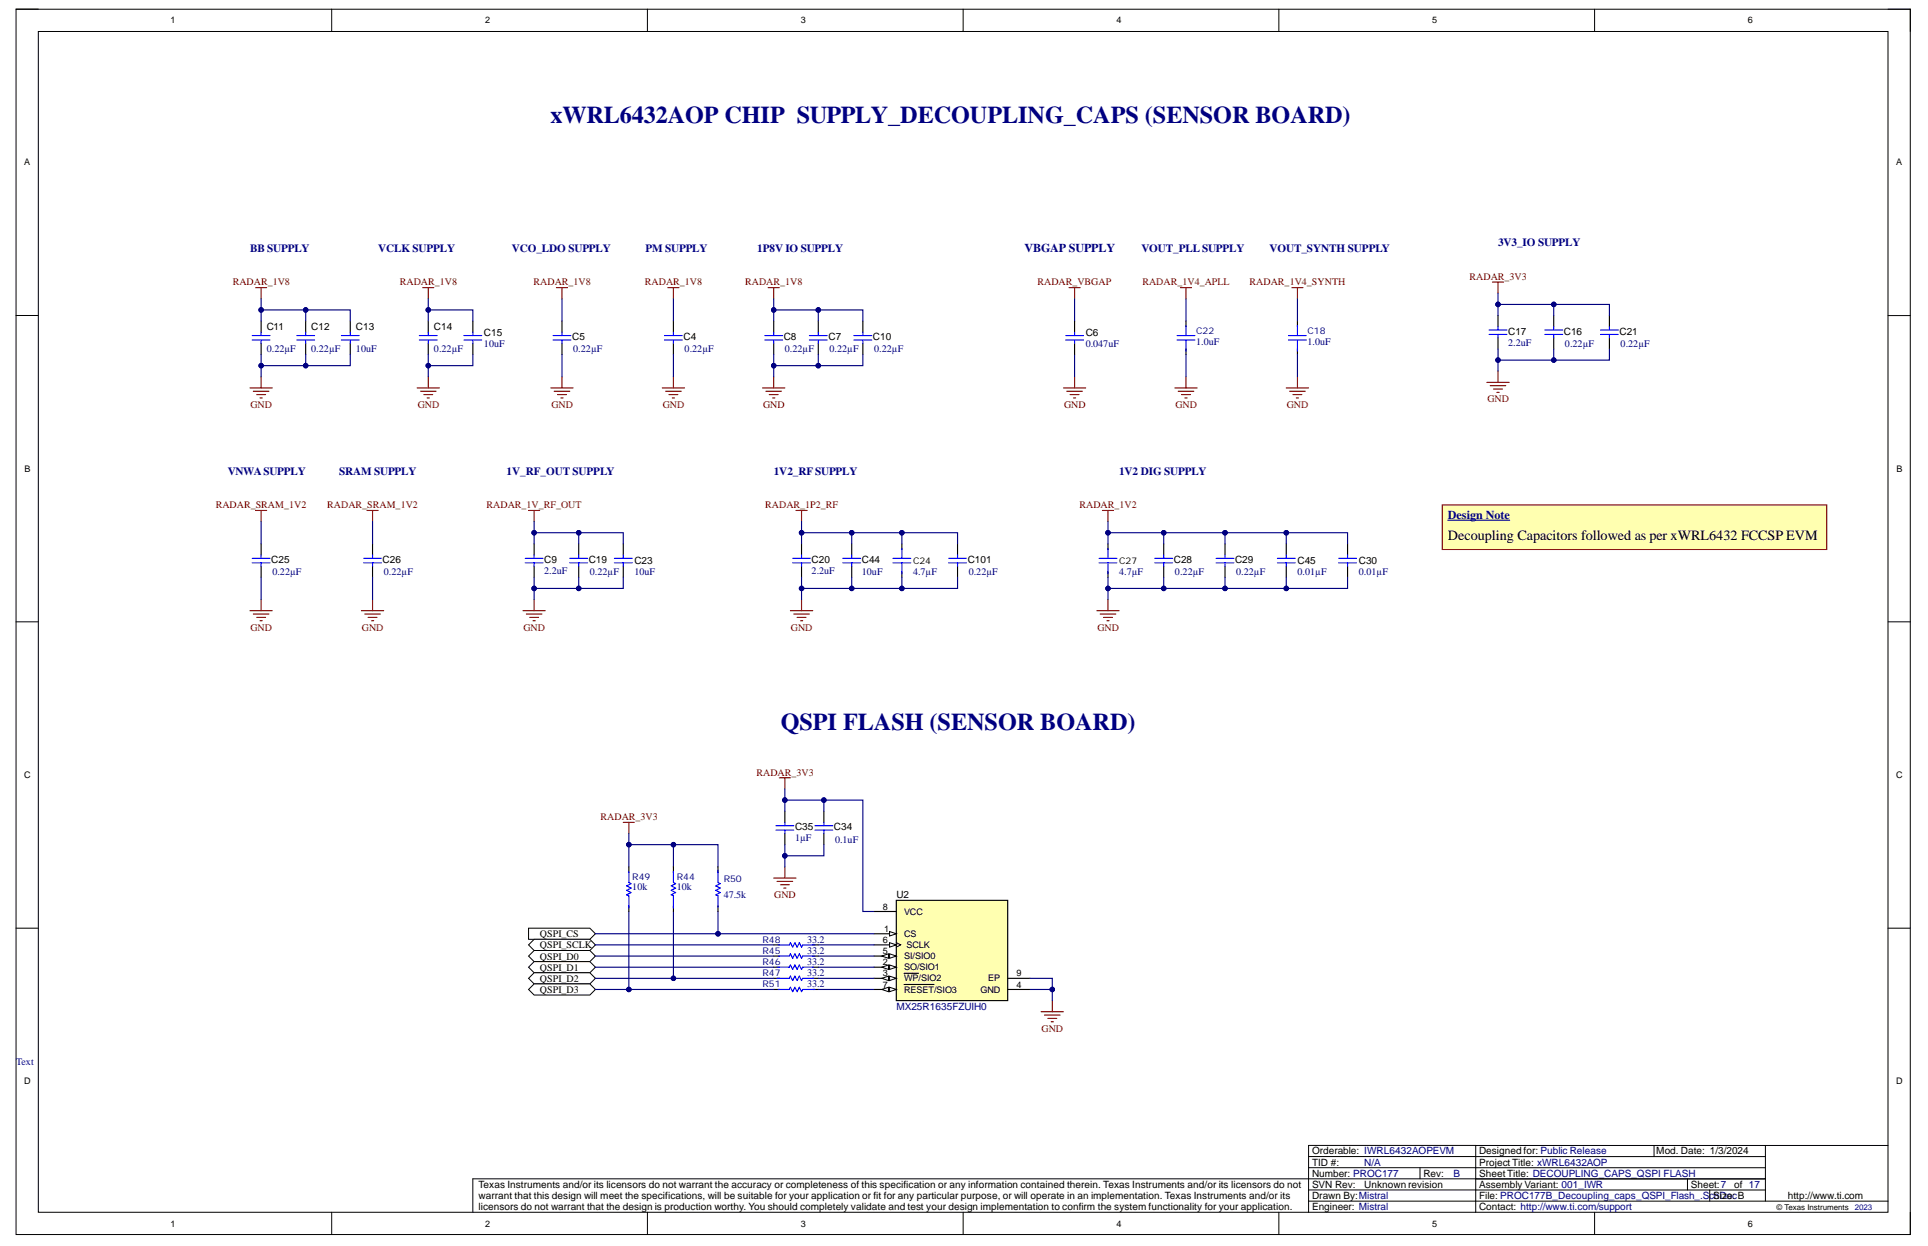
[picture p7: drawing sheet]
<svg xmlns="http://www.w3.org/2000/svg" width="432mm" height="279mm" viewBox="0 0 432 279" stroke-linecap="round" stroke-linejoin="round" font-family="sans-serif">
<defs><g id="words">
<g font-size="5.4" fill="#000080">
<text x="123.3" y="27.6">xWRL6432AOP CHIP SUPPLY_DECOUPLING_CAPS (SENSOR BOARD)</text>
<text x="174.8" y="163.5">QSPI FLASH (SENSOR BOARD)</text>
</g>
<text font-size="3.2" x="324.3" y="120.9">Decoupling Capacitors followed as per xWRL6432 FCCSP EVM</text>
<g font-size="2.7" fill="#000080">
<text x="229.5" y="56.4">VBGAP SUPPLY</text>
<text x="324.3" y="116.2">Design Note</text>
</g>
<g font-size="2.5" fill="#000080">
<text x="56" y="56.4">BB SUPPLY</text>
<text x="84.7" y="56.4">VCLK SUPPLY</text>
<text x="114.6" y="56.4">VCO_LDO SUPPLY</text>
<text x="144.6" y="56.4">PM SUPPLY</text>
<text x="169.6" y="56.4">1P8V IO SUPPLY</text>
<text x="255.6" y="56.4">VOUT_PLLSUPPLY</text>
<text x="284.3" y="56.4">VOUT_SYNTH SUPPLY</text>
<text x="335.5" y="55.1">3V3_IO SUPPLY</text>
<text x="51" y="106.3">VNWASUPPLY</text>
<text x="76" y="106.3">SRAM SUPPLY</text>
<text x="113.4" y="106.3">1V_RF_OUT SUPPLY</text>
<text x="173.3" y="106.3">1V2_RF SUPPLY</text>
<text x="250.6" y="106.3">1V2 DIG SUPPLY</text>
</g>
<g font-size="2.2" fill="#800000">
<text x="52.1" y="63.9">RADAR_1V8</text>
<text x="89.5" y="63.9">RADAR_1V8</text>
<text x="119.5" y="63.9">RADAR_1V8</text>
<text x="144.4" y="63.9">RADAR_1V8</text>
<text x="166.9" y="63.9">RADAR_1V8</text>
<text x="232.4" y="63.9">RADAR_VBGAP</text>
<text x="255.8" y="63.9">RADAR_1V4_APLL</text>
<text x="279.9" y="63.9">RADAR_1V4_SYNTH</text>
<text x="329.1" y="62.7">RADAR_3V3</text>
<text x="56.1" y="91.4">GND</text>
<text x="93.6" y="91.4">GND</text>
<text x="123.5" y="91.4">GND</text>
<text x="148.4" y="91.4">GND</text>
<text x="170.9" y="91.4">GND</text>
<text x="238.3" y="91.4">GND</text>
<text x="263.2" y="91.4">GND</text>
<text x="288.2" y="91.4">GND</text>
<text x="333.1" y="90.1">GND</text>
<text x="48.3" y="113.8">RADAR_SRAM_1V2</text>
<text x="73.3" y="113.8">RADAR_SRAM_1V2</text>
<text x="109" y="113.8">RADAR_1V_RF_OUT</text>
<text x="171.4" y="113.8">RADAR_1P2_RF</text>
<text x="241.8" y="113.8">RADAR_1V2</text>
<text x="56.1" y="141.3">GND</text>
<text x="81" y="141.3">GND</text>
<text x="117.2" y="141.3">GND</text>
<text x="177.1" y="141.3">GND</text>
<text x="245.8" y="141.3">GND</text>
<text x="169.4" y="173.7">RADAR_3V3</text>
<text x="134.5" y="183.7">RADAR_3V3</text>
<text x="173.4" y="201.2">GND</text>
<text x="233.3" y="231.1">GND</text>
</g>
<g font-size="2.2">
<text x="59.7" y="73.9">C11</text>
<text x="69.7" y="73.9">C12</text>
<text x="79.7" y="73.9">C13</text>
<text x="97.2" y="73.9">C14</text>
<text x="108.4" y="75.2">C15</text>
<text x="128.1" y="76.2">C5</text>
<text x="153.1" y="76.2">C4</text>
<text x="175.5" y="76.2">C8</text>
<text x="185.5" y="76.2">C7</text>
<text x="195.5" y="76.2">C10</text>
<text x="243.2" y="75.2">C6</text>
<text x="337.8" y="74.9">C17</text>
<text x="350.2" y="74.9">C16</text>
<text x="362.7" y="74.9">C21</text>
<text x="60.7" y="126.1">C25</text>
<text x="85.7" y="126.1">C26</text>
<text x="121.9" y="126.1">C9</text>
<text x="131.9" y="126.1">C19</text>
<text x="142.1" y="126.3">C23</text>
<text x="181.8" y="126.1">C20</text>
<text x="193" y="126.1">C44</text>
<text x="216.7" y="126.1">C101</text>
<text x="262.9" y="126.1">C28</text>
<text x="276.6" y="126.1">C29</text>
<text x="290.6" y="126.3">C45</text>
<text x="304.3" y="126.3">C30</text>
<text x="178.1" y="185.9">C35</text>
<text x="186.8" y="185.9">C34</text>
<text x="200.8" y="201.2">U2</text>
<text x="120.9" y="209.9">QSPI_CS</text>
<text x="120.9" y="212.4">QSPI_SCLK</text>
<text x="120.9" y="214.9">QSPI_D0</text>
<text x="120.9" y="217.4">QSPI_D1</text>
<text x="120.9" y="219.9">QSPI_D2</text>
<text x="120.9" y="222.4">QSPI_D3</text>
<text x="293.8" y="263.5">Number: PROC177</text>
<text x="293.8" y="261">TID #:</text>
<text x="293.8" y="258.5">Orderable: IWRL6432AOPEVM</text>
<text x="318.8" y="263.5">Rev:</text>
<text x="331.3" y="263.5">Sheet Title: DECOUPLING_CAPS_QSPI FLASH</text>
<text x="331.3" y="261">Project Title: xWRL6432AOP</text>
<text x="331.3" y="258.5">Designed for: Public Release</text>
<text x="371" y="258.5">Mod. Date: 1/3/2024</text>
<text x="107.2" y="266">Texas Instruments and/or its licensors do not warrant the accuracy or completeness of this specification or any information contained therein. Texas Instruments and/or its licensors do not</text>
<text x="107.2" y="268.5">warrant that this design will meet the specifications, will be suitable for your application or fit for any particular purpose, or will operate in an implementation. Texas Instruments and/or its</text>
<text x="293.8" y="268.5">Drawn By:Mistral</text>
<text x="293.8" y="266">SVN Rev:</text>
<text x="305.6" y="266">Unknown revision</text>
<text x="331.3" y="268.5">File: PROC177B_Decoupling_caps_QSPI_Flash_.SchDocB</text>
<text x="331.3" y="266">Assembly Variant: 001_IWR</text>
<text x="378.7" y="266">Sheet:7</text>
<text x="383.7" y="268.5">Size:</text>
<text x="388.4" y="266">of 17</text>
<text x="400.4" y="268.5">http://www.ti.com</text>
<text x="107.2" y="271">licensors do not warrant that the design is production worthy. You should completely validate and test your design implementation to confirm the system functionality for your application.</text>
<text x="293.8" y="271">Engineer: Mistral</text>
<text x="331.3" y="271">Contact: http://www.ti.com/support</text>
</g>
<g font-size="2.2" fill="#000080">
<text x="108.4" y="77.7">10uF</text>
<text x="243.2" y="77.7">0.047uF</text>
<text x="267.9" y="77.2">1.0uF</text>
<text x="292.8" y="77.2">1.0uF</text>
<text x="337.8" y="77.4">2.2uF</text>
<text x="350.5" y="77.7">0.22µF</text>
<text x="363" y="77.7">0.22µF</text>
<text x="59.7" y="78.9">0.22µF</text>
<text x="69.7" y="78.9">0.22µF</text>
<text x="79.7" y="78.9">10uF</text>
<text x="97.2" y="78.9">0.22µF</text>
<text x="128.4" y="78.9">0.22µF</text>
<text x="153.3" y="78.9">0.22µF</text>
<text x="175.8" y="78.9">0.22µF</text>
<text x="185.8" y="78.9">0.22µF</text>
<text x="195.8" y="78.9">0.22µF</text>
<text x="61" y="128.8">0.22µF</text>
<text x="85.9" y="128.8">0.22µF</text>
<text x="121.9" y="128.6">2.2uF</text>
<text x="132.1" y="128.8">0.22µF</text>
<text x="142.1" y="128.8">10uF</text>
<text x="181.8" y="128.6">2.2uF</text>
<text x="193" y="128.8">10uF</text>
<text x="204.5" y="128.8">4.7µF</text>
<text x="216.9" y="128.8">0.22µF</text>
<text x="250.6" y="128.8">4.7µF</text>
<text x="263.2" y="128.8">0.22µF</text>
<text x="276.9" y="128.8">0.22µF</text>
<text x="290.6" y="128.8">0.01µF</text>
<text x="304.3" y="128.8">0.01µF</text>
<text x="178.1" y="188.4">1µF</text>
<text x="187" y="188.7">0.1uF</text>
<text x="141.6" y="199.4">10k</text>
<text x="151.6" y="199.4">10k</text>
<text x="162.1" y="201.2">47.5k</text>
<text x="180.8" y="211.1">33.2</text>
<text x="180.8" y="213.6">33.2</text>
<text x="180.8" y="216.1">33.2</text>
<text x="180.8" y="218.6">33.2</text>
<text x="180.8" y="221.1">33.2</text>
<text x="200.8" y="226.1">MX25R1635FZUIH0</text>
<text x="3.6" y="238.6">Text</text>
<text x="305.6" y="261">N/A</text>
<text x="325.5" y="263.5">B</text>
</g>
<g font-size="2.1" fill="#000080">
<text x="267.9" y="74.7">C22</text>
<text x="292.8" y="74.7">C18</text>
<text x="141.6" y="197">R49</text>
<text x="151.6" y="197">R44</text>
<text x="162.1" y="197.5">R50</text>
<text x="170.8" y="211.2">R48</text>
<text x="170.8" y="213.7">R45</text>
<text x="170.8" y="216.2">R46</text>
<text x="170.8" y="218.6">R47</text>
<text x="170.8" y="221.1">R51</text>
</g>
<g font-size="2.1">
<text x="204.5" y="126.4">C24</text>
<text x="250.6" y="126.4">C27</text>
</g>
<g font-size="2">
<text x="38.2" y="5.2">1</text>
<text x="108.6" y="5.2">2</text>
<text x="179.3" y="5.2">3</text>
<text x="250" y="5.2">4</text>
<text x="320.7" y="5.2">5</text>
<text x="391.5" y="5.2">6</text>
<text x="5.4" y="37.1">A</text>
<text x="424.7" y="37.1">A</text>
<text x="5.5" y="105.6">B</text>
<text x="424.7" y="105.6">B</text>
<text x="5.4" y="174.3">C</text>
<text x="424.7" y="174.3">C</text>
<text x="197.7" y="203.7">8</text>
<text x="198" y="208.7">1</text>
<text x="202.5" y="209.8">CS</text>
<text x="202.5" y="204.8">VCC</text>
<text x="197.7" y="213.7">5</text>
<text x="197.7" y="211.2">6</text>
<text x="202.5" y="214.8">SI/SIO0</text>
<text x="203" y="212.3">SCLK</text>
<text x="197.7" y="218.7">3</text>
<text x="197.7" y="221.2">7</text>
<text x="197.8" y="216.2">2</text>
<text x="202.5" y="217.3">SO/SIO1</text>
<text x="202.5" y="219.8">WP/SIO2</text>
<text x="221.3" y="219.8">EP</text>
<text x="227.7" y="221.2">4</text>
<text x="227.7" y="218.7">9</text>
<text x="202.5" y="222.3">RESET/SIO3</text>
<text x="219.6" y="222.3">GND</text>
<text x="5.4" y="242.9">D</text>
<text x="424.7" y="242.9">D</text>
<text x="38.2" y="274.7">1</text>
<text x="108.6" y="274.7">2</text>
<text x="179.3" y="274.7">3</text>
<text x="250" y="274.7">4</text>
<text x="320.7" y="274.7">5</text>
<text x="391.5" y="274.7">6</text>
</g>
<text font-size="1.8" x="397.9" y="271.1">© Texas Instruments</text>
<text font-size="1.8" fill="#000080" x="415.4" y="271.1">2023</text>
</g></defs>
<g fill="none" stroke="#000" stroke-width=".22">
<path d="M3.6 2.1h5M3.6 2.1h424.2v274.4h-424.2zM8.6 7.1h414.2v264.4h-414.2zM74.3 2.1v4.9M145 2.1v4.9M215.7 2.1v4.9M286.4 2.1v4.9M357.1 2.1v5M422.8 2.1h5v5M3.6 70.7h5M422.8 70.7h5M3.6 139.3h5"/>
<path d="M422.8 139.3h5M3.6 207.9h5M422.8 207.9h5M293.1 259h102.3M330.5 256.5v15M370.4 256.5v2.5M395.4 256.5v12.5M422.8 256.5h-129.7v15M74.3 271.5v5M145 271.5v5M215.7 271.5v5M286.4 271.5v5"/>
<path d="M293.1 269h129.7M293.1 266.5h102.3M293.1 261.5h102.3M318 261.5v2.5M357.1 271.5v5M377.9 264v2.5M382.9 266.5v2.5M395.4 264h-289.5v7.5M427.8 271.5v5"/>
</g>
<g fill="none" stroke="#800000" stroke-width=".25">
<path d="M57.2 64.4h2.5M58.5 64.4v2.5M94.7 64.4h2.5M95.9 64.4v2.5M124.6 64.4h2.5M125.9 64.4v2.5M149.6 64.4h2.5M150.8 64.4v2.5M172 64.4h2.5M173.3 64.4v2.5M239.4 64.4h2.5M240.7 64.4v2.5"/>
<path d="M264.4 64.4h2.5M265.6 64.4v2.5M289.3 64.4h2.5M290.6 64.4v2.5M334.2 63.2h2.5M335.5 63.2v2.5M56 86.9h5M56.7 87.6h3.5M57.5 88.4h2M58.2 89.1h.5M58.5 84.4v2.5M93.4 86.9h5"/>
<path d="M94.2 87.6h3.5M94.9 88.4h2M95.7 89.1h.5M95.9 84.4v2.5M123.4 86.9h5M124.1 87.6h3.5M124.9 88.4h2M125.6 89.1h.5M125.9 84.4v2.5M148.3 86.9h5M149.1 87.6h3.5M149.8 88.4h2"/>
<path d="M150.6 89.1h.5M150.8 84.4v2.5M170.8 86.9h5M171.5 87.6h3.5M172.3 88.4h2M173 89.1h.5M173.3 84.4v2.5M238.2 86.9h5M238.9 87.6h3.5M239.7 88.4h2M240.4 89.1h.5M240.7 84.4v2.5"/>
<path d="M263.1 86.9h5M263.9 87.6h3.5M264.6 88.4h2M265.4 89.1h.5M265.6 84.4v2.5M288.1 86.9h5M288.8 87.6h3.5M289.6 88.4h2M290.3 89.1h.5M290.6 84.4v2.5M333 85.6h5M333.8 86.4h3.4"/>
<path d="M334.5 87.1h2M335.2 87.9h.5M335.5 83.1v2.5M118.4 114.3h2.5M119.6 114.3v2.5M178.3 114.3h2.5M179.5 114.3v2.5M246.9 114.3h2.5M248.1 114.3v2.5M56 136.8h5M56.7 137.5h3.5M57.5 138.3h2"/>
<path d="M58.2 139h.5M58.5 134.3v2.5M80.9 136.8h5M81.7 137.5h3.5M82.4 138.3h2M83.2 139h.5M83.4 134.3v2.5M117.1 136.8h5M117.9 137.5h3.5M118.6 138.3h2M119.4 139h.5M119.6 134.3v2.5"/>
<path d="M177 136.8h5M177.8 137.5h3.5M178.5 138.3h2M179.3 139h.5M179.5 134.3v2.5M245.7 136.8h4.9M246.4 137.5h3.5M247.2 138.3h2M247.9 139h.5M248.1 134.3v2.5"/>
</g>
<path d="M323 113.1h86.1v10h-86.1z" fill-rule="evenodd" fill="#ffffb0"/>
<path d="M323 113.1h86.1v10h-86.1zM173.3 196.7h5M174 197.4h3.5M174.8 198.1h2M175.5 198.9h.5M175.8 194.1v2.6" fill="none" stroke="#800000" stroke-width=".25"/>
<path d="M324.3 116.5h13.8" fill="none" stroke="#000080" stroke-width=".25"/>
<path d="M118.4 207.9h13.7l1.3 1.2-1.3 1.3h-13.7z" fill-rule="evenodd" fill="#fff"/>
<path d="M118.4 207.9h13.7l1.3 1.2-1.3 1.3h-13.7z" fill="none" stroke="#000" stroke-width=".22"/>
<path d="M118.4 211.6l1.2-1.2h12.5l1.3 1.2-1.3 1.3h-12.5z" fill-rule="evenodd" fill="#fff"/>
<path d="M118.4 211.6l1.2-1.2h12.5l1.3 1.2-1.3 1.3h-12.5z" fill="none" stroke="#000" stroke-width=".22"/>
<path d="M200.7 201.6h25v22.5h-25z" fill-rule="evenodd" fill="#ffffb0"/>
<path d="M195.7 209.1h5M200.7 201.6h25v22.5h-25z" fill="none" stroke="#000" stroke-width=".25"/>
<path d="M199.2 208.6l1.5 .5-1.5 .5z" fill="#f8fcff"/>
<path d="M199.2 208.6l1.5 .5-1.5 .5z" fill="none" stroke="#000" stroke-width=".22"/>
<path d="M195.7 216.6h5" fill="none" stroke="#000" stroke-width=".25"/>
<path d="M199.2 216.1l1.5 .5-1.5 .5z" fill="#f8fcff"/>
<path d="M199.2 216.1l1.5 .5-1.5 .5z" fill="none" stroke="#000" stroke-width=".22"/>
<path d="M197.5 216.6l1.5-.5v1z" fill="#f8fcff"/>
<path d="M197.5 216.6l1.5-.5v1z" fill="none" stroke="#000" stroke-width=".22"/>
<path d="M195.7 219.1h5" fill="none" stroke="#000" stroke-width=".25"/>
<path d="M199.2 218.6l1.5 .5-1.5 .5z" fill="#f8fcff"/>
<path d="M199.2 218.6l1.5 .5-1.5 .5z" fill="none" stroke="#000" stroke-width=".22"/>
<path d="M197.5 219.1l1.5-.5v1z" fill="#f8fcff"/>
<path d="M197.5 219.1l1.5-.5v1z" fill="none" stroke="#000" stroke-width=".22"/>
<path d="M195.7 214.1h5M202.5 218h3.2M225.7 221.6h5" fill="none" stroke="#000" stroke-width=".25"/>
<path d="M199.2 213.6l1.5 .5-1.5 .5z" fill="#f8fcff"/>
<path d="M199.2 213.6l1.5 .5-1.5 .5z" fill="none" stroke="#000" stroke-width=".22"/>
<path d="M197.5 214.1l1.5-.5v1z" fill="#f8fcff"/>
<path d="M197.5 214.1l1.5-.5v1z" fill="none" stroke="#000" stroke-width=".22"/>
<path d="M195.7 211.6h5" fill="none" stroke="#000" stroke-width=".25"/>
<path d="M199.2 211.1l1.5 .5-1.5 .5z" fill="#f8fcff"/>
<path d="M199.2 211.1l1.5 .5-1.5 .5zM200.7 211.1l1 .5-1 .5" fill="none" stroke="#000" stroke-width=".22"/>
<path d="M195.7 221.6h5" fill="none" stroke="#000" stroke-width=".25"/>
<path d="M199.2 221.1l1.5 .5-1.5 .5z" fill="#f8fcff"/>
<path d="M199.2 221.1l1.5 .5-1.5 .5z" fill="none" stroke="#000" stroke-width=".22"/>
<path d="M197.5 221.6l1.5-.5v1z" fill="#f8fcff"/>
<path d="M197.5 221.6l1.5-.5v1z" fill="none" stroke="#000" stroke-width=".22"/>
<path d="M195.7 204.1h5M225.7 219.1h5M202.5 220.5h6.7" fill="none" stroke="#000" stroke-width=".25"/>
<path d="M118.4 214.1l1.2-1.2h12.5l1.3 1.2-1.3 1.3h-12.5z" fill-rule="evenodd" fill="#fff"/>
<path d="M118.4 214.1l1.2-1.2h12.5l1.3 1.2-1.3 1.3h-12.5z" fill="none" stroke="#000" stroke-width=".22"/>
<path d="M118.4 216.6l1.2-1.2h12.5l1.3 1.2-1.3 1.3h-12.5z" fill-rule="evenodd" fill="#fff"/>
<path d="M118.4 216.6l1.2-1.2h12.5l1.3 1.2-1.3 1.3h-12.5z" fill="none" stroke="#000" stroke-width=".22"/>
<path d="M118.4 219.1l1.2-1.2h12.5l1.3 1.2-1.3 1.2h-12.5z" fill-rule="evenodd" fill="#fff"/>
<path d="M118.4 219.1l1.2-1.2h12.5l1.3 1.2-1.3 1.2h-12.5z" fill="none" stroke="#000" stroke-width=".22"/>
<path d="M118.4 221.6l1.2-1.3h12.5l1.3 1.3-1.3 1.2h-12.5z" fill-rule="evenodd" fill="#fff"/>
<path d="M118.4 221.6l1.2-1.3h12.5l1.3 1.3-1.3 1.2h-12.5z" fill="none" stroke="#000" stroke-width=".22"/>
<g fill="none" stroke="#800000" stroke-width=".25">
<path d="M57.2 114.3h2.5M58.5 114.3v2.5M82.2 114.3h2.5M83.4 114.3v2.5M174.5 174.2h2.5M175.8 174.2v2.5M139.6 184.2h2.5M140.8 184.2v2.5M233.2 226.6h5M233.9 227.3h3.5M234.7 228.1h2M235.4 228.8h.5"/>
<path d="M235.7 224.1v2.5"/>
</g>
<g fill="none" stroke="#000" stroke-width=".25">
<path d="M58.5 71.9v2.5M58.5 76.9v2.5M68.5 71.9v2.5M68.5 76.9v2.5M78.4 71.9v2.5M78.4 76.9v2.5M95.9 71.9v2.5M95.9 76.9v2.5M105.9 71.9v2.5M105.9 76.9v2.5M125.9 71.9v2.5M125.9 76.9v2.5"/>
<path d="M150.8 71.9v2.5M150.8 76.9v2.5M173.3 71.9v2.5M173.3 76.9v2.5M183.3 71.9v2.5M183.3 76.9v2.5M193.2 71.9v2.5M193.2 76.9v2.5M265.6 71.9v1.3M265.6 78.1v1.3M290.6 71.9v1.3M290.6 78.1v1.3"/>
<path d="M335.5 70.7v2.5M335.5 75.7v2.4M348 70.7v2.5M348 75.7v2.5M360.4 70.7v2.5M360.4 75.7v2.5M58.5 121.8v2.5M58.5 126.8v2.5M83.4 121.8v2.5M83.4 126.8v2.5M119.6 121.8v2.5M119.6 126.8v2.5"/>
<path d="M129.6 121.8v2.5M129.6 126.8v2.5M139.6 121.8v2.5M139.6 126.8v2.5M179.5 121.8v2.5M179.5 126.8v2.5M190.8 121.8v2.5M190.8 126.8v2.5M202 121.8v1.3M202 128v1.3M214.5 121.8v2.5M214.5 126.8v2.5"/>
<path d="M248.1 121.8v1.3M248.1 128v1.3M260.6 121.8v2.5M260.6 126.8v2.5M274.4 121.8v2.5M274.4 126.8v2.5M288.1 121.8v2.5M288.1 126.8v2.5M301.8 121.8v2.5M301.8 126.8v2.5M175.8 181.7v2.5M175.8 186.7v2.5"/>
<path d="M184.5 181.7v2.5M184.5 186.7v2.5M173.3 211.6h1.2M173.3 214.1h1.2M173.3 216.6h1.2M173.3 219.1h1.2M182 211.6h1.3M182 214.1h1.3M182 216.6h1.3M182 219.1h1.3M173.3 221.6h1.2M182 221.6h1.3"/>
</g>
<g fill="none" stroke="#00f" stroke-width=".25">
<path d="M56.5 76.1h4M56.5 75.1h4M58.5 74.4v.7M58.5 76.1v.8M66.5 76.1h4M66.5 75.1h4M68.5 74.4v.7M68.5 76.1v.8M76.4 76.1h4M76.4 75.1h4M78.4 74.4v.7M78.4 76.1v.8"/>
<path d="M93.9 76.1h4M93.9 75.1h4M95.9 74.4v.7M95.9 76.1v.8M103.9 76.1h4M103.9 75.1h4M105.9 74.4v.7M105.9 76.1v.8M123.9 76.1h4M123.9 75.1h4M125.9 74.4v.7M125.9 76.1v.8"/>
<path d="M148.8 76.1h4M148.8 75.1h4M150.8 74.4v.7M150.8 76.1v.8M171.3 76.1h4M171.3 75.2h4M173.3 74.4v.8M173.3 76.1v.8M181.3 76.1h4M181.3 75.2h4M183.3 74.4v.8M183.3 76.1v.8"/>
<path d="M191.2 76.1h4M191.2 75.2h4M193.2 74.4v.8M193.2 76.1v.8M263.6 76.1h4M263.6 75.2h4M265.6 72.9v2.3M265.6 76.1v2.5M288.6 76.1h4M288.6 75.2h4M290.6 72.9v2.3M290.6 76.1v2.5"/>
<path d="M333.5 74.9h4M333.5 73.9h4M335.5 73.2v.7M335.5 74.9v.8M346 74.9h4M346 73.9h4M348 73.2v.7M348 74.9v.8M358.5 74.9h4M358.5 73.9h4M360.4 73.2v.7M360.4 74.9v.8"/>
<path d="M56.5 125h4M56.5 126h4M58.5 124.3v.7M58.5 126v.8M81.4 125h4M81.4 126h4M83.4 124.3v.7M83.4 126v.8M117.6 125h4M117.6 126h4M119.6 124.3v.7M119.6 126v.8"/>
<path d="M127.6 125h4M127.6 126h4M129.6 124.3v.7M129.6 126v.8M137.6 125h4M137.6 126h4M139.6 124.3v.7M139.6 126v.8M177.5 125h4M177.5 126h4M179.5 124.3v.7M179.5 126v.8"/>
<path d="M188.8 125h3.9M188.8 126h3.9M190.8 124.3v.7M190.8 126v.8M200 125h4M200 126h4M202 122.8v2.2M202 126v2.5M212.5 125h4M212.5 126h4M214.5 124.3v.7M214.5 126v.8"/>
<path d="M246.1 125h4M246.1 126h4M248.1 122.8v2.2M248.1 126v2.5M258.6 125h4M258.6 126h4M260.6 124.3v.7M260.6 126v.8M272.4 125h4M272.4 126h4M274.4 124.3v.7M274.4 126v.8"/>
<path d="M286.1 125h4M286.1 126h4M288.1 124.3v.7M288.1 126v.8M299.8 125h4M299.8 126h4M301.8 124.3v.7M301.8 126v.8M173.8 184.9h4M173.8 185.9h4M175.8 184.2v.7M175.8 185.9v.8"/>
<path d="M182.5 184.9h4M182.5 185.9h4M184.5 184.2v.7M184.5 185.9v.8M174 216.6h2.8l.2-.5 .5 1 .5-1 .5 1 .5-1 .5 1 .3-.5h2.5M174 219.1h2.8l.2-.5 .5 1 .5-1 .5 1 .5-1 .5 1 .3-.5h2.5M174.3 211.6h2.5l.2-.5 .5 1 .5-1 .5 1 .5-1 .5 1 .3-.5h2.7M174.3 214.1h2.5l.2-.5 .5 1 .5-1 .5 1 .5-1 .5 1 .3-.5h2.7M174.3 221.6h2.5l.2-.5 .5 1 .5-1 .5 1 .5-1 .5 1 .3-.5h2.7"/>
</g>
<path d="M125.9 66.9v5M150.8 66.9v5M348 68.2h12.4v2.5" fill="none" stroke="#000080" stroke-width=".25"/>
<circle cx="348" cy="68.2" r=".5" fill="#000080"/>
<circle cx="348" cy="68.2" r=".5" fill="none" stroke="#000080" stroke-width=".22"/>
<path d="M360.4 78.2v2.4h-12.4" fill="none" stroke="#000080" stroke-width=".25"/>
<circle cx="348" cy="80.6" r=".49" fill="#000080"/>
<circle cx="348" cy="80.6" r=".49" fill="none" stroke="#000080" stroke-width=".22"/>
<path d="M335.5 80.6v2.5" fill="none" stroke="#000080" stroke-width=".25"/>
<circle cx="335.5" cy="80.6" r=".5" fill="#000080"/>
<circle cx="335.5" cy="80.6" r=".5" fill="none" stroke="#000080" stroke-width=".22"/>
<path d="M265.6 66.9v5M290.6 66.9v5M335.5 78.2v2.4h12.5v-2.4M58.5 116.8v5M83.4 116.8v5M83.4 129.3v5" fill="none" stroke="#000080" stroke-width=".25"/>
<circle cx="335.5" cy="80.6" r=".5" fill="#000080"/>
<circle cx="335.5" cy="80.6" r=".5" fill="none" stroke="#000080" stroke-width=".22"/>
<circle cx="348" cy="80.6" r=".49" fill="#000080"/>
<circle cx="348" cy="80.6" r=".49" fill="none" stroke="#000080" stroke-width=".22"/>
<path d="M68.5 79.4v2.5M125.9 79.4v5M265.6 79.4v5M290.6 79.4v5M58.5 129.3v5" fill="none" stroke="#000080" stroke-width=".25"/>
<circle cx="68.5" cy="81.9" r=".5" fill="#000080"/>
<circle cx="68.5" cy="81.9" r=".5" fill="none" stroke="#000080" stroke-width=".22"/>
<path d="M150.8 79.4v5M335.5 68.2h12.5v2.5" fill="none" stroke="#000080" stroke-width=".25"/>
<circle cx="348" cy="68.2" r=".5" fill="#000080"/>
<circle cx="348" cy="68.2" r=".5" fill="none" stroke="#000080" stroke-width=".22"/>
<circle cx="335.5" cy="68.2" r=".5" fill="#000080"/>
<circle cx="335.5" cy="68.2" r=".5" fill="none" stroke="#000080" stroke-width=".22"/>
<path d="M68.5 69.4v2.5M240.7 66.9v5M240.7 79.4v5" fill="none" stroke="#000080" stroke-width=".25"/>
<circle cx="68.5" cy="69.4" r=".5" fill="#000080"/>
<circle cx="68.5" cy="69.4" r=".5" fill="none" stroke="#000080" stroke-width=".22"/>
<path d="M58.5 66.9v2.5" fill="none" stroke="#000080" stroke-width=".25"/>
<circle cx="58.5" cy="69.4" r=".5" fill="#000080"/>
<circle cx="58.5" cy="69.4" r=".5" fill="none" stroke="#000080" stroke-width=".22"/>
<path d="M58.5 79.4v2.5" fill="none" stroke="#000080" stroke-width=".25"/>
<circle cx="58.5" cy="81.9" r=".5" fill="#000080"/>
<circle cx="58.5" cy="81.9" r=".5" fill="none" stroke="#000080" stroke-width=".22"/>
<path d="M95.9 79.4v2.5" fill="none" stroke="#000080" stroke-width=".25"/>
<circle cx="95.9" cy="81.9" r=".5" fill="#000080"/>
<circle cx="95.9" cy="81.9" r=".5" fill="none" stroke="#000080" stroke-width=".22"/>
<path d="M95.9 66.9v2.5" fill="none" stroke="#000080" stroke-width=".25"/>
<circle cx="95.9" cy="69.4" r=".5" fill="#000080"/>
<circle cx="95.9" cy="69.4" r=".5" fill="none" stroke="#000080" stroke-width=".22"/>
<path d="M183.3 69.4v2.5" fill="none" stroke="#000080" stroke-width=".25"/>
<circle cx="183.3" cy="69.4" r=".5" fill="#000080"/>
<circle cx="183.3" cy="69.4" r=".5" fill="none" stroke="#000080" stroke-width=".22"/>
<path d="M183.3 79.4v2.5" fill="none" stroke="#000080" stroke-width=".25"/>
<circle cx="183.3" cy="81.9" r=".5" fill="#000080"/>
<circle cx="183.3" cy="81.9" r=".5" fill="none" stroke="#000080" stroke-width=".22"/>
<path d="M119.6 116.8v2.5" fill="none" stroke="#000080" stroke-width=".25"/>
<circle cx="119.6" cy="119.3" r=".5" fill="#000080"/>
<circle cx="119.6" cy="119.3" r=".5" fill="none" stroke="#000080" stroke-width=".22"/>
<path d="M129.6 119.3v2.5" fill="none" stroke="#000080" stroke-width=".25"/>
<circle cx="129.6" cy="119.3" r=".5" fill="#000080"/>
<circle cx="129.6" cy="119.3" r=".5" fill="none" stroke="#000080" stroke-width=".22"/>
<path d="M119.6 131.8v2.5" fill="none" stroke="#000080" stroke-width=".25"/>
<circle cx="119.6" cy="131.8" r=".5" fill="#000080"/>
<circle cx="119.6" cy="131.8" r=".5" fill="none" stroke="#000080" stroke-width=".22"/>
<path d="M129.6 129.3v2.5" fill="none" stroke="#000080" stroke-width=".25"/>
<circle cx="129.6" cy="131.8" r=".5" fill="#000080"/>
<circle cx="129.6" cy="131.8" r=".5" fill="none" stroke="#000080" stroke-width=".22"/>
<path d="M179.5 129.3v2.5" fill="none" stroke="#000080" stroke-width=".25"/>
<circle cx="179.5" cy="131.8" r=".5" fill="#000080"/>
<circle cx="179.5" cy="131.8" r=".5" fill="none" stroke="#000080" stroke-width=".22"/>
<path d="M179.5 119.3v2.5" fill="none" stroke="#000080" stroke-width=".25"/>
<circle cx="179.5" cy="119.3" r=".5" fill="#000080"/>
<circle cx="179.5" cy="119.3" r=".5" fill="none" stroke="#000080" stroke-width=".22"/>
<path d="M248.1 129.3v2.5" fill="none" stroke="#000080" stroke-width=".25"/>
<circle cx="248.1" cy="131.8" r=".5" fill="#000080"/>
<circle cx="248.1" cy="131.8" r=".5" fill="none" stroke="#000080" stroke-width=".22"/>
<path d="M248.1 119.3v2.5" fill="none" stroke="#000080" stroke-width=".25"/>
<circle cx="248.1" cy="119.3" r=".5" fill="#000080"/>
<circle cx="248.1" cy="119.3" r=".5" fill="none" stroke="#000080" stroke-width=".22"/>
<path d="M260.6 129.3v2.5" fill="none" stroke="#000080" stroke-width=".25"/>
<circle cx="260.6" cy="131.8" r=".5" fill="#000080"/>
<circle cx="260.6" cy="131.8" r=".5" fill="none" stroke="#000080" stroke-width=".22"/>
<path d="M260.6 119.3v2.5" fill="none" stroke="#000080" stroke-width=".25"/>
<circle cx="260.6" cy="119.3" r=".5" fill="#000080"/>
<circle cx="260.6" cy="119.3" r=".5" fill="none" stroke="#000080" stroke-width=".22"/>
<path d="M274.4 129.3v2.5" fill="none" stroke="#000080" stroke-width=".25"/>
<circle cx="274.4" cy="131.8" r=".5" fill="#000080"/>
<circle cx="274.4" cy="131.8" r=".5" fill="none" stroke="#000080" stroke-width=".22"/>
<path d="M274.4 119.3v2.5" fill="none" stroke="#000080" stroke-width=".25"/>
<circle cx="274.4" cy="119.3" r=".5" fill="#000080"/>
<circle cx="274.4" cy="119.3" r=".5" fill="none" stroke="#000080" stroke-width=".22"/>
<path d="M288.1 129.3v2.5" fill="none" stroke="#000080" stroke-width=".25"/>
<circle cx="288.1" cy="131.8" r=".5" fill="#000080"/>
<circle cx="288.1" cy="131.8" r=".5" fill="none" stroke="#000080" stroke-width=".22"/>
<path d="M288.1 119.3v2.5" fill="none" stroke="#000080" stroke-width=".25"/>
<circle cx="288.1" cy="119.3" r=".5" fill="#000080"/>
<circle cx="288.1" cy="119.3" r=".5" fill="none" stroke="#000080" stroke-width=".22"/>
<path d="M95.9 71.9v-2.5h10v2.5" fill="none" stroke="#000080" stroke-width=".25"/>
<circle cx="95.9" cy="69.4" r=".5" fill="#000080"/>
<circle cx="95.9" cy="69.4" r=".5" fill="none" stroke="#000080" stroke-width=".22"/>
<path d="M202 119.3h12.5v2.5" fill="none" stroke="#000080" stroke-width=".25"/>
<circle cx="202" cy="119.3" r=".5" fill="#000080"/>
<circle cx="202" cy="119.3" r=".5" fill="none" stroke="#000080" stroke-width=".22"/>
<path d="M214.5 129.3v2.5h-12.5" fill="none" stroke="#000080" stroke-width=".25"/>
<circle cx="202" cy="131.8" r=".5" fill="#000080"/>
<circle cx="202" cy="131.8" r=".5" fill="none" stroke="#000080" stroke-width=".22"/>
<path d="M175.8 176.7v2.5" fill="none" stroke="#000080" stroke-width=".25"/>
<circle cx="175.8" cy="179.2" r=".5" fill="#000080"/>
<circle cx="175.8" cy="179.2" r=".5" fill="none" stroke="#000080" stroke-width=".22"/>
<path d="M184.5 179.2v2.5" fill="none" stroke="#000080" stroke-width=".25"/>
<circle cx="184.5" cy="179.2" r=".5" fill="#000080"/>
<circle cx="184.5" cy="179.2" r=".5" fill="none" stroke="#000080" stroke-width=".22"/>
<path d="M175.8 181.7v-2.5h17.4v24.9h2.5" fill="none" stroke="#000080" stroke-width=".25"/>
<circle cx="175.8" cy="179.2" r=".5" fill="#000080"/>
<circle cx="175.8" cy="179.2" r=".5" fill="none" stroke="#000080" stroke-width=".22"/>
<circle cx="184.5" cy="179.2" r=".5" fill="#000080"/>
<circle cx="184.5" cy="179.2" r=".5" fill="none" stroke="#000080" stroke-width=".22"/>
<path d="M140.8 186.7v2.5h20v4.9" fill="none" stroke="#000080" stroke-width=".25"/>
<circle cx="140.8" cy="189.2" r=".5" fill="#000080"/>
<circle cx="140.8" cy="189.2" r=".5" fill="none" stroke="#000080" stroke-width=".22"/>
<circle cx="150.8" cy="189.2" r=".5" fill="#000080"/>
<circle cx="150.8" cy="189.2" r=".5" fill="none" stroke="#000080" stroke-width=".22"/>
<path d="M175.8 189.2v2.5h8.7v-2.5" fill="none" stroke="#000080" stroke-width=".25"/>
<circle cx="175.8" cy="191.7" r=".5" fill="#000080"/>
<circle cx="175.8" cy="191.7" r=".5" fill="none" stroke="#000080" stroke-width=".22"/>
<path d="M150.8 189.2v4.9" fill="none" stroke="#000080" stroke-width=".25"/>
<circle cx="150.8" cy="189.2" r=".5" fill="#000080"/>
<circle cx="150.8" cy="189.2" r=".5" fill="none" stroke="#000080" stroke-width=".22"/>
<path d="M175.8 191.7v2.4" fill="none" stroke="#000080" stroke-width=".25"/>
<circle cx="175.8" cy="191.7" r=".5" fill="#000080"/>
<circle cx="175.8" cy="191.7" r=".5" fill="none" stroke="#000080" stroke-width=".22"/>
<path d="M140.8 189.2v4.9" fill="none" stroke="#000080" stroke-width=".25"/>
<circle cx="140.8" cy="189.2" r=".5" fill="#000080"/>
<circle cx="140.8" cy="189.2" r=".5" fill="none" stroke="#000080" stroke-width=".22"/>
<path d="M150.8 204.1v15" fill="none" stroke="#000080" stroke-width=".25"/>
<circle cx="150.8" cy="219.1" r=".5" fill="#000080"/>
<circle cx="150.8" cy="219.1" r=".5" fill="none" stroke="#000080" stroke-width=".22"/>
<path d="M160.8 204.1v5" fill="none" stroke="#000080" stroke-width=".25"/>
<circle cx="160.8" cy="209.1" r=".5" fill="#000080"/>
<circle cx="160.8" cy="209.1" r=".5" fill="none" stroke="#000080" stroke-width=".22"/>
<path d="M133.4 209.1h62.3" fill="none" stroke="#000080" stroke-width=".25"/>
<circle cx="160.8" cy="209.1" r=".5" fill="#000080"/>
<circle cx="160.8" cy="209.1" r=".5" fill="none" stroke="#000080" stroke-width=".22"/>
<path d="M133.4 219.1h39.9M133.4 211.6h39.9M133.4 214.1h39.9M133.4 216.6h39.9M183.3 211.6h12.4M183.3 214.1h12.4M183.3 216.6h12.4" fill="none" stroke="#000080" stroke-width=".25"/>
<circle cx="150.8" cy="219.1" r=".5" fill="#000080"/>
<circle cx="150.8" cy="219.1" r=".5" fill="none" stroke="#000080" stroke-width=".22"/>
<path d="M230.7 219.1h5v5" fill="none" stroke="#000080" stroke-width=".25"/>
<circle cx="235.7" cy="221.6" r=".5" fill="#000080"/>
<circle cx="235.7" cy="221.6" r=".5" fill="none" stroke="#000080" stroke-width=".22"/>
<path d="M183.3 219.1h12.4M133.4 221.6h39.9" fill="none" stroke="#000080" stroke-width=".25"/>
<circle cx="140.8" cy="221.6" r=".5" fill="#000080"/>
<circle cx="140.8" cy="221.6" r=".5" fill="none" stroke="#000080" stroke-width=".22"/>
<path d="M230.7 221.6h5" fill="none" stroke="#000080" stroke-width=".25"/>
<circle cx="235.7" cy="221.6" r=".5" fill="#000080"/>
<circle cx="235.7" cy="221.6" r=".5" fill="none" stroke="#000080" stroke-width=".22"/>
<path d="M140.8 204.1v17.5M183.3 221.6h12.4" fill="none" stroke="#000080" stroke-width=".25"/>
<circle cx="140.8" cy="221.6" r=".5" fill="#000080"/>
<circle cx="140.8" cy="221.6" r=".5" fill="none" stroke="#000080" stroke-width=".22"/>
<path d="M78.4 79.4v2.5h-19.9v2.5" fill="none" stroke="#000080" stroke-width=".25"/>
<circle cx="68.5" cy="81.9" r=".5" fill="#000080"/>
<circle cx="68.5" cy="81.9" r=".5" fill="none" stroke="#000080" stroke-width=".22"/>
<circle cx="58.5" cy="81.9" r=".5" fill="#000080"/>
<circle cx="58.5" cy="81.9" r=".5" fill="none" stroke="#000080" stroke-width=".22"/>
<path d="M58.5 71.9v-2.5h19.9v2.5" fill="none" stroke="#000080" stroke-width=".25"/>
<circle cx="68.5" cy="69.4" r=".5" fill="#000080"/>
<circle cx="68.5" cy="69.4" r=".5" fill="none" stroke="#000080" stroke-width=".22"/>
<circle cx="58.5" cy="69.4" r=".5" fill="#000080"/>
<circle cx="58.5" cy="69.4" r=".5" fill="none" stroke="#000080" stroke-width=".22"/>
<path d="M119.6 129.3v2.5h20v-2.5" fill="none" stroke="#000080" stroke-width=".25"/>
<circle cx="129.6" cy="131.8" r=".5" fill="#000080"/>
<circle cx="129.6" cy="131.8" r=".5" fill="none" stroke="#000080" stroke-width=".22"/>
<circle cx="119.6" cy="131.8" r=".5" fill="#000080"/>
<circle cx="119.6" cy="131.8" r=".5" fill="none" stroke="#000080" stroke-width=".22"/>
<path d="M119.6 121.8v-2.5h20v2.5" fill="none" stroke="#000080" stroke-width=".25"/>
<circle cx="119.6" cy="119.3" r=".5" fill="#000080"/>
<circle cx="119.6" cy="119.3" r=".5" fill="none" stroke="#000080" stroke-width=".22"/>
<circle cx="129.6" cy="119.3" r=".5" fill="#000080"/>
<circle cx="129.6" cy="119.3" r=".5" fill="none" stroke="#000080" stroke-width=".22"/>
<path d="M193.2 79.4v2.5h-19.9" fill="none" stroke="#000080" stroke-width=".25"/>
<circle cx="173.3" cy="81.9" r=".5" fill="#000080"/>
<circle cx="173.3" cy="81.9" r=".5" fill="none" stroke="#000080" stroke-width=".22"/>
<circle cx="183.3" cy="81.9" r=".5" fill="#000080"/>
<circle cx="183.3" cy="81.9" r=".5" fill="none" stroke="#000080" stroke-width=".22"/>
<path d="M173.3 69.4h19.9v2.5" fill="none" stroke="#000080" stroke-width=".25"/>
<circle cx="173.3" cy="69.4" r=".5" fill="#000080"/>
<circle cx="173.3" cy="69.4" r=".5" fill="none" stroke="#000080" stroke-width=".22"/>
<circle cx="183.3" cy="69.4" r=".5" fill="#000080"/>
<circle cx="183.3" cy="69.4" r=".5" fill="none" stroke="#000080" stroke-width=".22"/>
<path d="M202 129.3v2.5h-22.5v2.5" fill="none" stroke="#000080" stroke-width=".25"/>
<circle cx="179.5" cy="131.8" r=".5" fill="#000080"/>
<circle cx="179.5" cy="131.8" r=".5" fill="none" stroke="#000080" stroke-width=".22"/>
<circle cx="190.8" cy="131.8" r=".5" fill="#000080"/>
<circle cx="190.8" cy="131.8" r=".5" fill="none" stroke="#000080" stroke-width=".22"/>
<circle cx="202" cy="131.8" r=".5" fill="#000080"/>
<circle cx="202" cy="131.8" r=".5" fill="none" stroke="#000080" stroke-width=".22"/>
<path d="M179.5 116.8v2.5h22.5v2.5" fill="none" stroke="#000080" stroke-width=".25"/>
<circle cx="179.5" cy="119.3" r=".5" fill="#000080"/>
<circle cx="179.5" cy="119.3" r=".5" fill="none" stroke="#000080" stroke-width=".22"/>
<circle cx="190.8" cy="119.3" r=".5" fill="#000080"/>
<circle cx="190.8" cy="119.3" r=".5" fill="none" stroke="#000080" stroke-width=".22"/>
<circle cx="202" cy="119.3" r=".5" fill="#000080"/>
<circle cx="202" cy="119.3" r=".5" fill="none" stroke="#000080" stroke-width=".22"/>
<path d="M173.3 79.4v5" fill="none" stroke="#000080" stroke-width=".25"/>
<circle cx="173.3" cy="81.9" r=".5" fill="#000080"/>
<circle cx="173.3" cy="81.9" r=".5" fill="none" stroke="#000080" stroke-width=".22"/>
<path d="M173.3 66.9v5" fill="none" stroke="#000080" stroke-width=".25"/>
<circle cx="173.3" cy="69.4" r=".5" fill="#000080"/>
<circle cx="173.3" cy="69.4" r=".5" fill="none" stroke="#000080" stroke-width=".22"/>
<path d="M335.5 65.7v5" fill="none" stroke="#000080" stroke-width=".25"/>
<circle cx="335.5" cy="68.2" r=".5" fill="#000080"/>
<circle cx="335.5" cy="68.2" r=".5" fill="none" stroke="#000080" stroke-width=".22"/>
<path d="M190.8 129.3v2.5" fill="none" stroke="#000080" stroke-width=".25"/>
<circle cx="190.8" cy="131.8" r=".5" fill="#000080"/>
<circle cx="190.8" cy="131.8" r=".5" fill="none" stroke="#000080" stroke-width=".22"/>
<path d="M190.8 119.3v2.5" fill="none" stroke="#000080" stroke-width=".25"/>
<circle cx="190.8" cy="119.3" r=".5" fill="#000080"/>
<circle cx="190.8" cy="119.3" r=".5" fill="none" stroke="#000080" stroke-width=".22"/>
<path d="M105.9 79.4v2.5h-10v2.5" fill="none" stroke="#000080" stroke-width=".25"/>
<circle cx="95.9" cy="81.9" r=".5" fill="#000080"/>
<circle cx="95.9" cy="81.9" r=".5" fill="none" stroke="#000080" stroke-width=".22"/>
<path d="M301.8 129.3v2.5h-53.7v2.5" fill="none" stroke="#000080" stroke-width=".25"/>
<circle cx="248.1" cy="131.8" r=".5" fill="#000080"/>
<circle cx="248.1" cy="131.8" r=".5" fill="none" stroke="#000080" stroke-width=".22"/>
<circle cx="260.6" cy="131.8" r=".5" fill="#000080"/>
<circle cx="260.6" cy="131.8" r=".5" fill="none" stroke="#000080" stroke-width=".22"/>
<circle cx="274.4" cy="131.8" r=".5" fill="#000080"/>
<circle cx="274.4" cy="131.8" r=".5" fill="none" stroke="#000080" stroke-width=".22"/>
<circle cx="288.1" cy="131.8" r=".5" fill="#000080"/>
<circle cx="288.1" cy="131.8" r=".5" fill="none" stroke="#000080" stroke-width=".22"/>
<path d="M248.1 116.8v2.5h53.7v2.5" fill="none" stroke="#000080" stroke-width=".25"/>
<circle cx="248.1" cy="119.3" r=".5" fill="#000080"/>
<circle cx="248.1" cy="119.3" r=".5" fill="none" stroke="#000080" stroke-width=".22"/>
<circle cx="260.6" cy="119.3" r=".5" fill="#000080"/>
<circle cx="260.6" cy="119.3" r=".5" fill="none" stroke="#000080" stroke-width=".22"/>
<circle cx="274.4" cy="119.3" r=".5" fill="#000080"/>
<circle cx="274.4" cy="119.3" r=".5" fill="none" stroke="#000080" stroke-width=".22"/>
<circle cx="288.1" cy="119.3" r=".5" fill="#000080"/>
<circle cx="288.1" cy="119.3" r=".5" fill="none" stroke="#000080" stroke-width=".22"/>
<path d="M240.7 71.9v2.5M240.7 76.9v2.5M140.8 194.1v1.3M150.8 194.1v1.3M160.8 194.1v1.3M140.8 202.9v1.2M150.8 202.9v1.2M160.8 202.9v1.2" fill="none" stroke="#000" stroke-width=".25"/>
<path d="M238.7 75.2h4M238.7 76.1h4M240.7 74.4v.8M240.7 76.1v.8M140.8 195.2v2.4l.5 .3-1 .5 1 .5-1 .5 1 .5-1 .5 .5 .2v2.8M150.8 195.2v2.4l.5 .3-1 .5 1 .5-1 .5 1 .5-1 .5 .5 .2v2.8M160.8 194.9v2.7l.5 .3-1 .5 1 .5-1 .5 1 .5-1 .5 .5 .2v2.5" fill="none" stroke="#00f" stroke-width=".25"/>
<use href="#words"/>
</svg>
